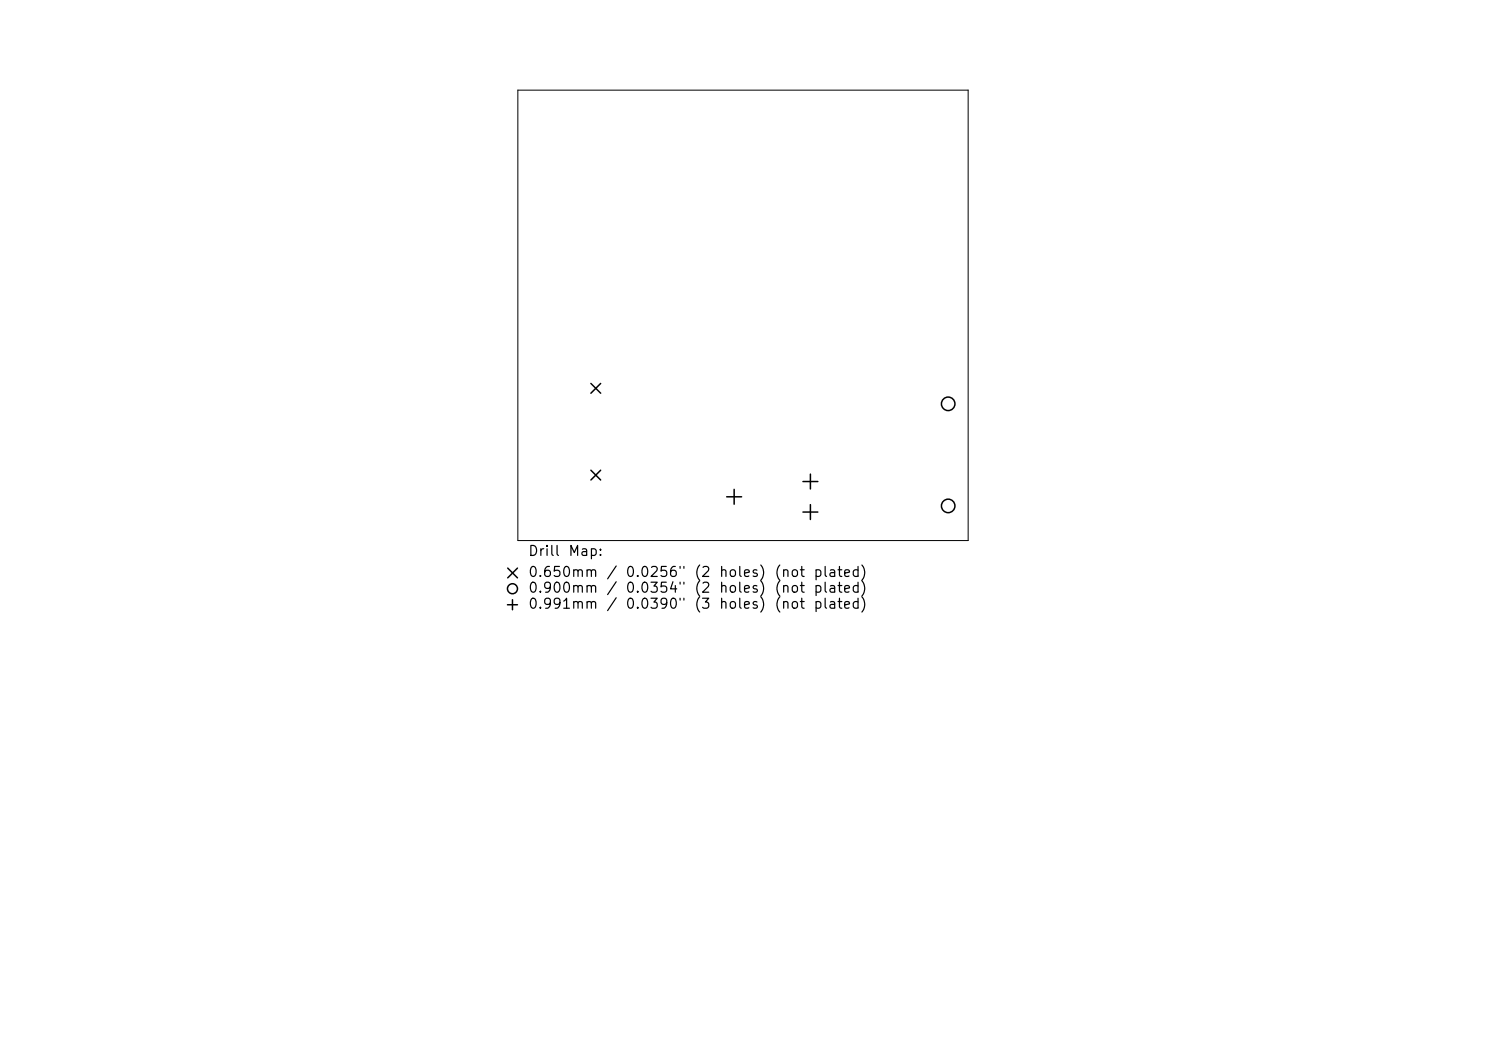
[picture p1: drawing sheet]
<svg xmlns="http://www.w3.org/2000/svg" width="297mm" height="210mm" viewBox="0 0 297 210" stroke-linecap="round" stroke-linejoin="round" font-family="sans-serif">
<defs><g id="words">
<g font-size="2">
<text x="105.4" y="111.6">Drill</text>
<text x="113.4" y="111.6">Map:</text>
<text x="105.4" y="115.8">0.650mm</text>
<text x="105.4" y="118.9">0.900mm</text>
<text x="121.1" y="115.8">/</text>
<text x="121.1" y="118.9">/</text>
<text x="124.9" y="115.8">0.0256&quot;</text>
<text x="124.9" y="118.9">0.0354&quot;</text>
<text x="138.6" y="115.8">(2</text>
<text x="138.6" y="118.9">(2</text>
<text x="143.6" y="115.8">holes)</text>
<text x="143.6" y="118.9">holes)</text>
<text x="154.6" y="115.8">(not</text>
<text x="154.6" y="118.9">(not</text>
<text x="162.4" y="115.8">plated)</text>
<text x="162.4" y="118.9">plated)</text>
<text x="105.4" y="122.1">0.991mm</text>
<text x="121.1" y="122.1">/</text>
<text x="124.9" y="122.1">0.0390&quot;</text>
<text x="138.6" y="122.1">(3</text>
<text x="143.6" y="122.1">holes)</text>
<text x="154.6" y="122.1">(not</text>
<text x="162.4" y="122.1">plated)</text>
</g>
</g></defs>
<path d="M103.5 18h90M103.5 18v90h90v-90" fill="none" stroke="#000" stroke-width=".2"/>
<g fill="none" stroke="#000" stroke-width=".3">
<path d="M118.1 76.6l2 2M120.1 76.6l-2 2M118.1 94l2 1.9M120.1 94l-2 1.9M145.2 99.3h3M146.7 97.8v3M160.5 96.2h3M162 94.7v3M101.5 113.5l1.9 2M102.4 119.8v2M103.4 113.5l-1.9 2M160.5 102.3h3"/>
<path d="M162 100.8v3M101.4 120.8h2"/>
<circle cx="189.5" cy="80.7" r="1.35"/>
<circle cx="102.4" cy="117.6" r="1"/>
<circle cx="189.5" cy="101.1" r="1.35"/>
</g>
<use href="#words"/>
</svg>
